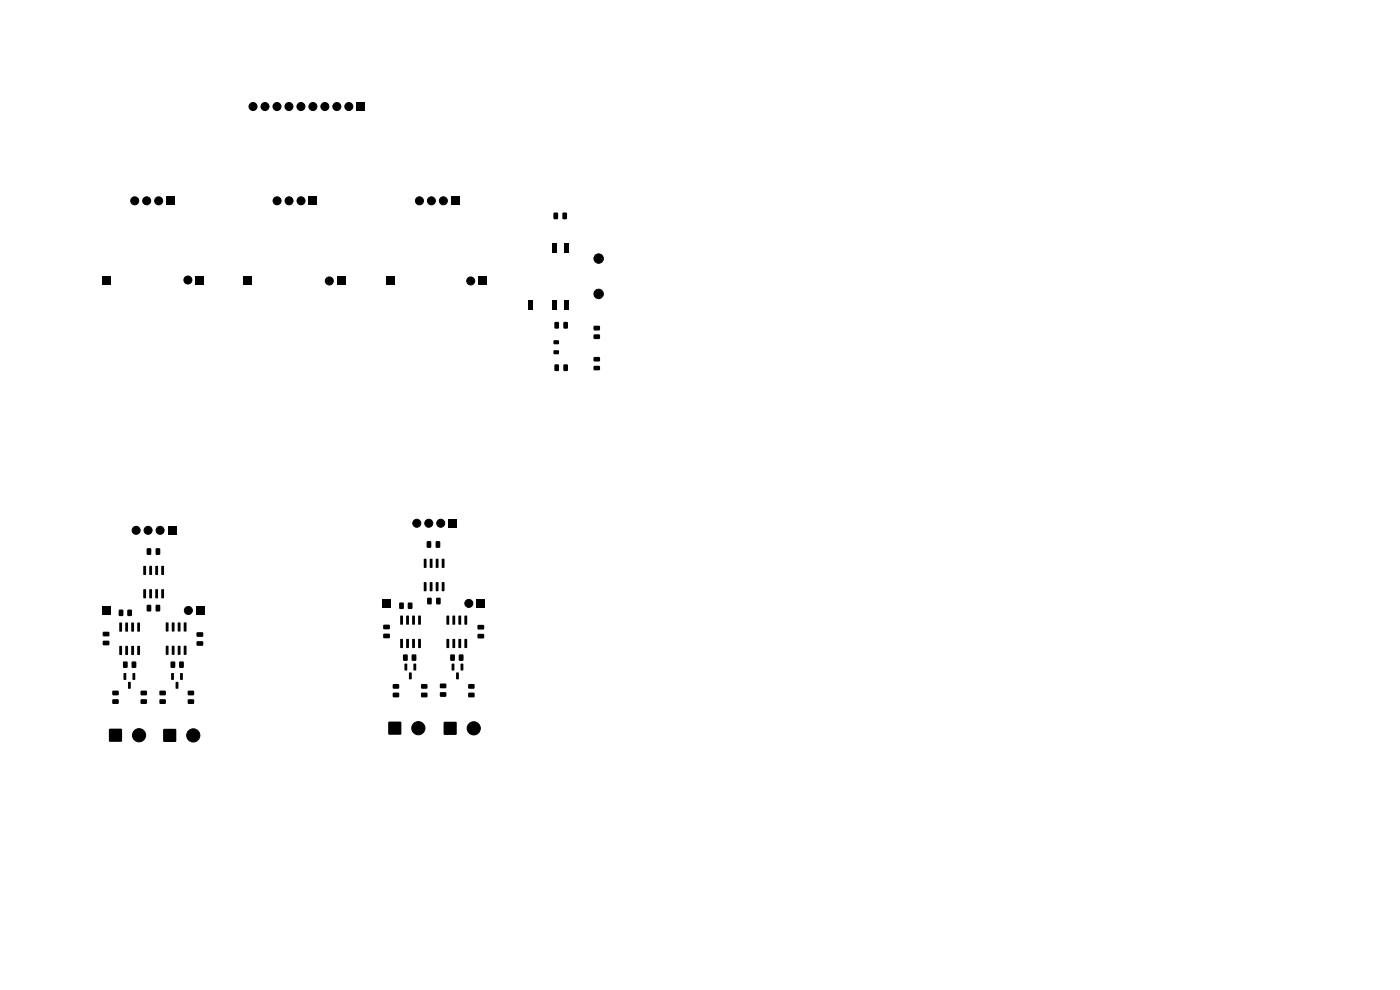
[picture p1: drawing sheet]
<svg xmlns="http://www.w3.org/2000/svg" width="297mm" height="210mm" viewBox="0 0 297 210" stroke-linecap="round" stroke-linejoin="round" font-family="sans-serif">
<g fill="#000">
<path d="M75.7 21.8h1.7v1.7h-1.7zM35.4 41.8h1.6v1.7h-1.6zM41.5 58.6h1.7v1.7h-1.7zM65.5 41.8h1.8v1.7h-1.8zM71.5 58.8h1.7v1.7h-1.7zM81.9 58.8h1.7v1.7h-1.7zM95.8 41.8h1.6v1.7h-1.6zM101.6 58.8h1.6v1.7h-1.6zM117.5 45.1h.6l.3 .1v1.1l-.2 .2h-.5l-.3-.1zM117.2 51.6h1v2.1h-1zM119.4 45.1h.7l.2 .1v1.1l-.2 .2h-.6l-.2-.1zM119.7 51.6h1v2.1h-1z"/>
<path d="M21.7 58.6h1.7v1.7h-1.7zM51.7 58.8h1.7v1.7h-1.7zM112.1 63.8h1v2.1h-1zM117.7 68.3h.6l.3 .1v1.1l-.2 .2h-.6l-.2-.1zM117.2 63.8h1v2.1h-1zM117.5 72.2h1l.1 .7-.2 .1h-.9l-.1-.2zM117.5 74.4l1-.1 .1 .7-.2 .2-.9-.1-.1-.2zM117.7 77.3h.6l.3 .1v1.1l-.2 .2h-.6l-.2-.1zM119.6 68.3h.6l.3 .1v1.1l-.2 .2h-.6l-.2-.1zM119.6 77.3h.6l.3 .1v1.1l-.2 .2h-.6l-.2-.1zM119.7 63.8h1v2.1h-1zM126 69.2l1.1-.1 .2 .2v.7l-.3 .1h-.9l-.2-.2z"/>
<path d="M126 71l1.1-.1 .2 .3v.6l-.3 .1h-.9l-.2-.2zM126 75.8l1.1-.1 .2 .3v.5l-.2 .2h-1l-.2-.3zM126 77.7l1.1-.1 .2 .2v.6l-.2 .2-1-.1-.2-.2zM31.2 116.3h.6l.3 .1v1.1l-.2 .2h-.6l-.2-.1zM33.1 116.3h.6l.3 .1v1.1l-.2 .2h-.6l-.2-.1zM35.6 111.7h1.7v1.7h-1.7zM89.9 118.6h.6l-.1 1.9-.5-.1zM90.6 114.8h.6l.3 .1v1.1l-.2 .2h-.5l-.3-.1zM91.2 118.6h.5v1.9l-.5-.1zM92.5 118.6h.5l-.1 1.9-.5-.1zM92.5 114.8h.6l.3 .1v1.1l-.2 .2h-.5l-.3-.1zM93.7 118.6h.6l-.1 1.9-.5-.1z"/>
<path d="M95.2 110.2h1.7v1.7h-1.7zM21.8 136l1.3-.1 .1 .3v.5l-.2 .2h-1.1l-.1-.2zM21.8 134.1l1.3-.1 .1 .3v.5l-.2 .2h-1.1l-.1-.2zM21.6 128.7h1.7v1.7h-1.7zM25.3 132.1h.6l-.1 1.9-.5-.1zM25.3 137l.6 .1-.1 1.8h-.5zM25.2 129.4l.7-.1 .3 .2v1l-.2 .2h-.6l-.2-.2zM26.6 132.1h.6l-.1 1.9-.5-.1zM26.6 137l.6 .1-.1 1.8h-.5zM27.1 129.4l.7-.1 .2 .2v1l-.1 .2h-.7l-.2-.2zM27.9 132.1h.5l-.1 1.9-.5-.1zM27.9 137l.5 .1-.1 1.8h-.5z"/>
<path d="M29.1 132.1h.6l-.1 1.9-.5-.1zM29.1 137l.6 .1-.1 1.8h-.5zM30.4 125l.6 .1-.1 1.8-.5-.1zM30.4 120.1h.6l-.1 1.9-.5-.1zM31.2 128.3h.6l.3 .1v1.1l-.2 .2h-.6l-.2-.1zM31.7 125l.5 .1v1.8l-.5-.1zM31.7 120.1h.5v1.9l-.5-.1zM33.1 128.3h.6l.3 .1v1.1l-.2 .2h-.6l-.2-.1zM33 125l.5 .1-.1 1.8-.5-.1zM33 120.1h.5l-.1 1.9-.5-.1zM34.2 125l.6 .1-.1 1.8-.5-.1zM34.2 120.1h.6l-.1 1.9-.5-.1z"/>
<path d="M35.2 132.1h.5v1.9l-.5-.1zM35.2 137l.5 .1v1.8l-.5-.1zM36.5 132.1h.5l-.1 1.9-.5-.1zM36.5 137l.5 .1-.1 1.8-.5-.1zM37.7 132.1h.6l-.1 1.9-.5-.1zM37.7 137l.6 .1-.1 1.8-.5-.1zM39 132.1h.6l-.1 1.9-.5-.1zM39 137l.6 .1-.1 1.8-.5-.1zM41.7 128.7h1.7v1.7h-1.7zM41.7 134.2l1.3-.1 .1 .3v.5l-.2 .2h-1.1l-.1-.2zM41.7 136.1l1.3-.1 .1 .3v.5l-.2 .2h-1.1l-.1-.2zM81.3 132.6l1.3-.1 .1 .3v.5l-.2 .2h-1.1l-.1-.2z"/>
<path d="M81.3 134.5l1.3-.1 .1 .3v.5l-.2 .2h-1.1l-.1-.2zM81.1 127.2h1.7v1.7h-1.7zM84.9 130.6l.6 .1-.1 1.8-.5-.1zM84.9 135.6h.6l-.1 1.9-.5-.1zM84.7 127.9l.7-.1 .3 .2v1l-.2 .2h-.6l-.2-.2zM85.6 138.9l.7-.1 .2 .2v1l-.1 .2h-.7l-.2-.2zM86.2 130.6l.5 .1v1.8l-.5-.1zM86.2 135.6h.5v1.9l-.5-.1zM86.6 127.9l.7-.1 .2 .2v1l-.1 .2h-.7l-.2-.2zM87.5 130.6l.5 .1-.1 1.8-.5-.1zM87.5 135.6h.5l-.1 1.9-.5-.1zM87.4 138.9l.7-.1 .2 .2v1l-.1 .2h-.6l-.3-.2z"/>
<path d="M88.7 130.6l.6 .1-.1 1.8-.5-.1zM88.7 135.6h.6l-.1 1.9-.5-.1zM89.9 123.5l.6 .1-.1 1.8-.5-.1zM90.7 126.8h.6l.3 .1v1.1l-.2 .2h-.6l-.2-.1zM91.2 123.5l.5 .1v1.8l-.5-.1zM92.6 126.8h.6l.3 .1v1.1l-.2 .2h-.6l-.2-.1zM92.5 123.5l.5 .1-.1 1.8-.5-.1zM93.7 123.5l.6 .1-.1 1.8-.5-.1zM94.7 130.6l.6 .1-.1 1.8-.5-.1zM94.7 135.6h.6l-.1 1.9-.5-.1zM96 130.6l.6 .1-.1 1.8-.5-.1zM96 135.6h.6l-.1 1.9-.5-.1z"/>
<path d="M95.6 138.9l.7-.1 .2 .2v1l-.1 .2h-.7l-.2-.2zM97.3 130.6l.5 .1-.1 1.8-.4-.1zM97.3 135.6h.5l-.1 1.9-.4-.1zM97.4 138.9l.7-.1 .2 .2v1l-.1 .2h-.6l-.3-.2zM98.6 130.6l.5 .1-.1 1.8-.5-.1zM98.6 135.6h.5l-.1 1.9-.5-.1zM101.2 127.2h1.6v1.7h-1.6zM101.3 132.6h1.3l.1 .2v.6l-.2 .2-1.1-.1-.1-.2zM101.3 134.5h1.3l.1 .2v.6l-.2 .2-1.1-.1-.1-.2zM23.2 154.6h2.6v2.7h-2.6zM23.9 146.6l1.1-.1 .2 .2v.7l-.2 .1h-1l-.2-.2zM23.9 148.4l1.1-.1 .2 .3v.6l-.2 .1h-1l-.2-.2z"/>
<path d="M26.2 142.8l.6 .1-.1 1.3-.5-.1zM26.1 140.4l.7-.1 .3 .2v1l-.2 .2h-.6l-.2-.2zM27.2 144.7h.5v1.4l-.5-.1zM28.1 142.8l.6 .1-.1 1.3-.5-.1zM28 140.4l.7-.1 .2 .2v1l-.1 .2h-.7l-.2-.2zM29.9 146.6l1.1-.1 .2 .2v.7l-.3 .1h-.9l-.2-.2zM29.9 148.4l1.1-.1 .2 .3v.6l-.3 .1h-.9l-.2-.2zM34.7 154.7h2.6v2.6h-2.6zM33.9 146.6l1.1-.1 .2 .2v.7l-.2 .1h-1l-.2-.2zM33.9 148.4l1.1-.1 .2 .3v.6l-.2 .1h-1l-.2-.2zM36.3 142.8l.6 .1-.1 1.3-.5-.1zM36.2 140.4l.7-.1 .3 .2v1l-.2 .2h-.6l-.2-.2z"/>
<path d="M37.3 144.7h.5v1.4l-.5-.1zM38.2 142.8l.6 .1-.1 1.3-.5-.1zM38.1 140.4l.7-.1 .2 .2v1l-.1 .2h-.7l-.2-.2zM39.9 146.6l1.1-.1 .2 .2v.7l-.3 .1h-.9l-.2-.2zM39.9 148.4l1.1-.1 .2 .3v.6l-.3 .1h-.9l-.2-.2zM82.4 153.1h2.7v2.7h-2.7zM83.4 145.2l1.1-.1 .2 .2v.7l-.3 .1h-.9l-.2-.2zM83.4 147l1.1-.1 .2 .3v.6l-.3 .1h-.9l-.2-.2zM85.8 140.8l.6 .1-.1 1.3-.5-.1zM86.8 142.7h.5v1.4l-.5-.1zM87.7 140.8l.6 .1-.1 1.3-.5-.1zM89.4 145.2l1.1-.1 .2 .2v.7l-.3 .1h-.9l-.2-.2z"/>
<path d="M89.4 147l1.1-.1 .2 .3v.6l-.3 .1h-.9l-.2-.2zM94.2 153.2h2.6v2.6h-2.6zM93.4 145.1l1.1-.1 .2 .2v.7l-.3 .1h-.9l-.2-.2zM93.4 146.9l1.1-.1 .2 .3v.6l-.3 .1h-.9l-.2-.2zM95.8 140.8l.6 .1-.1 1.3-.5-.1zM96.8 142.7h.5v1.4l-.5-.1zM97.7 140.8l.6 .1-.1 1.3-.5-.1zM99.4 145.2l1.1-.1 .2 .2v.7l-.3 .1h-.9l-.2-.2zM99.4 147l1.1-.1 .2 .3v.6l-.3 .1h-.9l-.2-.2z"/>
</g>
<g fill="#000" stroke="#000" stroke-width=".21">
<circle cx="53.7" cy="22.6" r=".85"/>
<circle cx="56.2" cy="22.6" r=".85"/>
<circle cx="58.8" cy="22.6" r=".85"/>
<circle cx="61.3" cy="22.6" r=".85"/>
<circle cx="63.8" cy="22.6" r=".85"/>
<circle cx="66.4" cy="22.6" r=".85"/>
<circle cx="68.9" cy="22.6" r=".85"/>
<circle cx="71.5" cy="22.6" r=".85"/>
<circle cx="74" cy="22.6" r=".85"/>
<circle cx="28.6" cy="42.6" r=".85"/>
<circle cx="31.1" cy="42.6" r=".85"/>
<circle cx="33.7" cy="42.6" r=".85"/>
<circle cx="39.9" cy="59.4" r=".85"/>
<circle cx="58.8" cy="42.6" r=".85"/>
<circle cx="61.3" cy="42.6" r=".85"/>
<circle cx="63.9" cy="42.6" r=".85"/>
<circle cx="69.9" cy="59.6" r=".85"/>
<circle cx="89" cy="42.6" r=".85"/>
<circle cx="91.5" cy="42.6" r=".85"/>
<circle cx="94.1" cy="42.6" r=".85"/>
<circle cx="99.9" cy="59.6" r=".85"/>
<circle cx="127" cy="54.8" r="1"/>
<circle cx="127" cy="62.3" r="1"/>
<circle cx="28.9" cy="112.5" r=".85"/>
<circle cx="31.4" cy="112.5" r=".85"/>
<circle cx="34" cy="112.5" r=".85"/>
<circle cx="88.4" cy="111" r=".85"/>
<circle cx="91" cy="111" r=".85"/>
<circle cx="93.5" cy="111" r=".85"/>
<circle cx="40" cy="129.5" r=".85"/>
<circle cx="99.5" cy="128" r=".85"/>
<circle cx="29.5" cy="156" r="1.4"/>
<circle cx="41" cy="156" r="1.4"/>
<circle cx="88.8" cy="154.5" r="1.4"/>
<circle cx="100.5" cy="154.5" r="1.4"/>
</g>
</svg>
